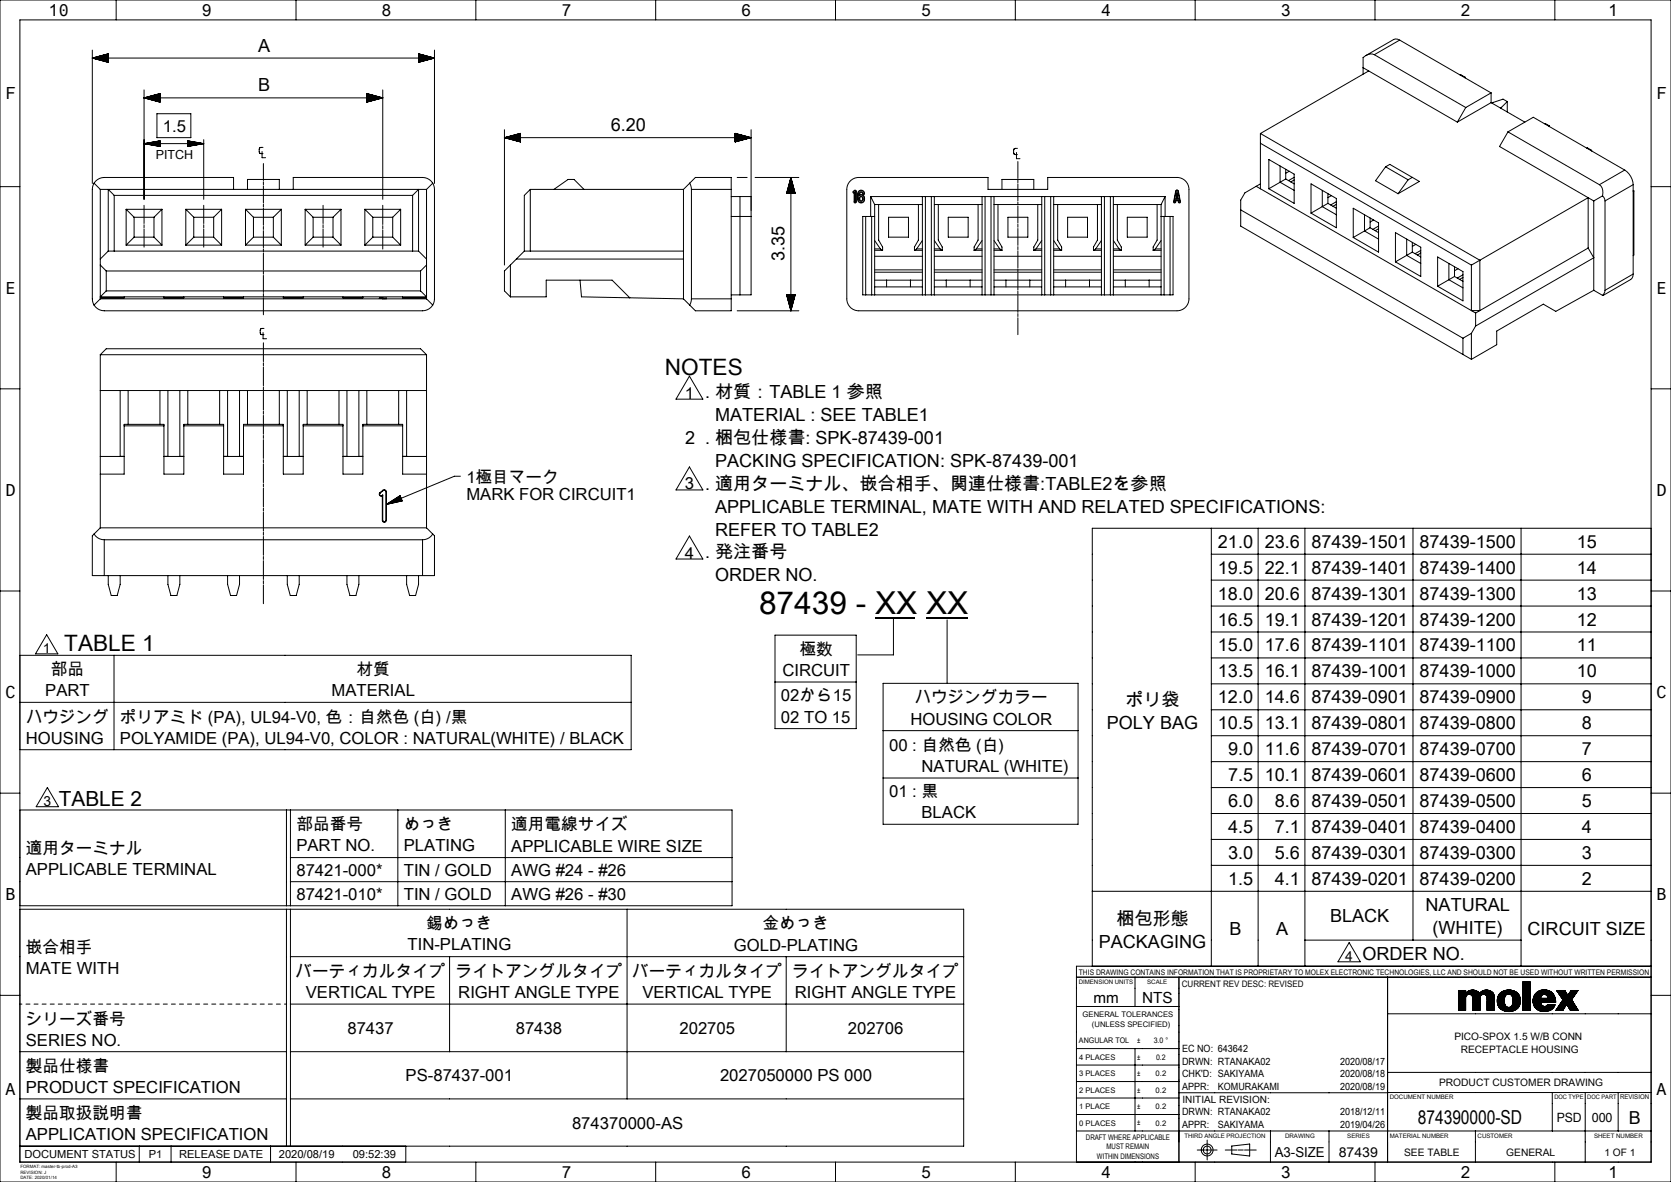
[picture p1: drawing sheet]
<svg xmlns="http://www.w3.org/2000/svg" width="420mm" height="297mm" viewBox="0 0 420 297" stroke-linecap="round" stroke-linejoin="round" font-family="sans-serif">
<defs><g id="words">
<text font-size="7.9" x="190.8" y="154.3">87439 - XX XX</text>
<g font-size="5.7">
<text x="167.1" y="94.2">NOTES</text>
<text x="16.2" y="163.6">TABLE 1</text>
</g>
<text font-size="5.2" x="14.8" y="202.5">TABLE 2</text>
<text font-size="4.8" x="356.4" y="282.4">874390000-SD</text>
<g font-size="4.5">
<text x="64.9" y="13">A</text>
<text x="64.9" y="23">B</text>
<text x="153.5" y="33">6.20</text>
<text x="197.2" y="65.6" transform="rotate(-90 197.2 65.6)">3.35</text>
<text x="179.8" y="105.7">MATERIAL : SEE TABLE1</text>
<text x="172.2" y="111.5">2 . 梱包仕様書: SPK-87439-001</text>
<text x="179.8" y="117.2">PACKING SPECIFICATION: SPK-87439-001</text>
<text x="179.8" y="128.8">APPLICABLE TERMINAL, MATE WITH AND RELATED SPECIFICATIONS:</text>
<text x="179.8" y="134.6">REFER TO TABLE2</text>
<text x="306.1" y="137.6">21.0</text>
<text x="317.9" y="137.6">23.6</text>
<text x="329.6" y="137.6">87439-1501</text>
<text x="356.8" y="137.6">87439-1500</text>
<text x="396.3" y="137.6">15</text>
<text x="179.8" y="146.1">ORDER NO.</text>
<text x="306.1" y="144.1">19.5</text>
<text x="317.9" y="144.1">22.1</text>
<text x="329.6" y="144.1">87439-1401</text>
<text x="356.8" y="144.1">87439-1400</text>
<text x="396.3" y="144.1">14</text>
<text x="306.1" y="150.7">18.0</text>
<text x="317.9" y="150.7">20.6</text>
<text x="329.6" y="150.7">87439-1301</text>
<text x="356.8" y="150.7">87439-1300</text>
<text x="396.3" y="150.7">13</text>
<text x="306.1" y="157.2">16.5</text>
<text x="317.9" y="157.2">19.1</text>
<text x="329.6" y="157.2">87439-1201</text>
<text x="356.8" y="157.2">87439-1200</text>
<text x="396.3" y="157.2">12</text>
<text x="306.1" y="163.7">15.0</text>
<text x="317.9" y="163.7">17.6</text>
<text x="329.6" y="163.7">87439-1101</text>
<text x="356.8" y="163.7">87439-1100</text>
<text x="396.3" y="163.7">11</text>
<text x="306.1" y="170.2">13.5</text>
<text x="317.9" y="170.2">16.1</text>
<text x="329.6" y="170.2">87439-1001</text>
<text x="356.8" y="170.2">87439-1000</text>
<text x="396.3" y="170.2">10</text>
<text x="282.9" y="177.4">ポリ袋</text>
<text x="306.1" y="176.7">12.0</text>
<text x="317.9" y="176.7">14.6</text>
<text x="329.6" y="176.7">87439-0901</text>
<text x="356.8" y="176.7">87439-0900</text>
<text x="397.6" y="176.7">9</text>
<text x="278.2" y="183.2">POLY BAG</text>
<text x="306.1" y="183.2">10.5</text>
<text x="317.9" y="183.2">13.1</text>
<text x="329.6" y="183.2">87439-0801</text>
<text x="356.8" y="183.2">87439-0800</text>
<text x="397.6" y="183.2">8</text>
<text x="308.7" y="189.8">9.0</text>
<text x="317.9" y="189.8">11.6</text>
<text x="329.6" y="189.8">87439-0701</text>
<text x="356.8" y="189.8">87439-0700</text>
<text x="397.6" y="189.7">7</text>
<text x="308.7" y="196.3">7.5</text>
<text x="317.9" y="196.3">10.1</text>
<text x="329.6" y="196.3">87439-0601</text>
<text x="356.8" y="196.3">87439-0600</text>
<text x="397.6" y="196.3">6</text>
<text x="308.7" y="202.8">6.0</text>
<text x="320.4" y="202.8">8.6</text>
<text x="329.6" y="202.8">87439-0501</text>
<text x="356.8" y="202.8">87439-0500</text>
<text x="397.6" y="202.8">5</text>
<text x="308.7" y="209.3">4.5</text>
<text x="320.4" y="209.3">7.1</text>
<text x="329.6" y="209.3">87439-0401</text>
<text x="356.8" y="209.3">87439-0400</text>
<text x="397.6" y="209.3">4</text>
<text x="308.7" y="215.8">3.0</text>
<text x="320.4" y="215.8">5.6</text>
<text x="329.6" y="215.8">87439-0301</text>
<text x="356.8" y="215.8">87439-0300</text>
<text x="397.6" y="215.8">3</text>
<text x="308.7" y="222.3">1.5</text>
<text x="320.4" y="222.3">4.1</text>
<text x="329.6" y="222.3">87439-0201</text>
<text x="356.8" y="222.3">87439-0200</text>
<text x="397.6" y="222.3">2</text>
<text x="280.6" y="232.4">梱包形態</text>
<text x="334.3" y="231.7">BLACK</text>
<text x="358.3" y="228.8">NATURAL</text>
<text x="276.2" y="238.2">PACKAGING</text>
<text x="309" y="235">B</text>
<text x="320.8" y="235">A</text>
<text x="360.1" y="234.6">(WHITE)</text>
<text x="384" y="235">CIRCUIT SIZE</text>
<text x="342.5" y="241.2">ORDER NO.</text>
<text x="409.4" y="282.3">B</text>
</g>
<g font-size="4.2">
<text x="12.2" y="4">10</text>
<text x="50.7" y="4">9</text>
<text x="95.9" y="4">8</text>
<text x="141.1" y="4">7</text>
<text x="186.3" y="4">6</text>
<text x="231.5" y="4">5</text>
<text x="276.7" y="4">4</text>
<text x="321.9" y="4">3</text>
<text x="367.1" y="4">2</text>
<text x="404.3" y="4">1</text>
<text x="1.4" y="25">F</text>
<text x="416.4" y="25">F</text>
<text x="40.9" y="33.1">1.5</text>
<text x="1.4" y="73.8">E</text>
<text x="416.4" y="73.8">E</text>
<text x="172.1" y="100.2">1 . 材質：TABLE 1 参照</text>
<text x="1.4" y="124.6">D</text>
<text x="117.2" y="121.4">1極目マーク</text>
<text x="117.2" y="125.6">MARK FOR CIRCUIT1</text>
<text x="172.1" y="123">3 . 適用ターミナル、嵌合相手、関連仕様書:TABLE2を参照</text>
<text x="416.4" y="124.6">D</text>
<text x="172.1" y="140.3">4 . 発注番号</text>
<text x="201" y="164.5">極数</text>
<text x="12.8" y="169.6">部品</text>
<text x="89.6" y="169.7">材質</text>
<text x="196.7" y="169.9">CIRCUIT</text>
<text x="1.4" y="175.4">C</text>
<text x="11.4" y="175">PART</text>
<text x="83.3" y="175">MATERIAL</text>
<text x="196.3" y="176.3">02から15</text>
<text x="229.9" y="176.8">ハウジングカラー</text>
<text x="416.4" y="175.4">C</text>
<text x="6.5" y="181.5">ハウジング</text>
<text x="30.2" y="181.6">ポリアミド (PA), UL94-V0, 色：自然色 (白) /黒</text>
<text x="196.3" y="181.6">02 TO 15</text>
<text x="228.8" y="182.1">HOUSING COLOR</text>
<text x="6.5" y="186.9">HOUSING</text>
<text x="30.2" y="186.9">POLYAMIDE (PA), UL94-V0, COLOR : NATURAL(WHITE) / BLACK</text>
<text x="223.5" y="188.7">00 : 自然色 (白)</text>
<text x="231.6" y="194">NATURAL (WHITE)</text>
<text x="223.5" y="200.3">01 : 黒</text>
<text x="74.5" y="208.6">部品番号</text>
<text x="101.5" y="208.5">めっき</text>
<text x="128.5" y="208.7">適用電線サイズ</text>
<text x="231.6" y="205.6">BLACK</text>
<text x="6.5" y="214.7">適用ターミナル</text>
<text x="74.5" y="213.9">PART NO.</text>
<text x="101.5" y="213.9">PLATING</text>
<text x="128.5" y="214">APPLICABLE WIRE SIZE</text>
<text x="6.5" y="220">APPLICABLE TERMINAL</text>
<text x="74.5" y="220">87421-000*</text>
<text x="101.5" y="220">TIN / GOLD</text>
<text x="128.5" y="220">AWG #24 - #26</text>
<text x="1.4" y="226.2">B</text>
<text x="74.5" y="226.1">87421-010*</text>
<text x="101.5" y="226.1">TIN / GOLD</text>
<text x="128.5" y="226.1">AWG #26 - #30</text>
<text x="416.4" y="226.2">B</text>
<text x="107.1" y="233.5">錫めっき</text>
<text x="191.7" y="233.6">金めっき</text>
<text x="6.5" y="239.5">嵌合相手</text>
<text x="102.4" y="238.8">TIN-PLATING</text>
<text x="184.5" y="238.9">GOLD-PLATING</text>
<text x="6.5" y="244.8">MATE WITH</text>
<text x="74.3" y="245.5">バーティカルタイプ</text>
<text x="114.5" y="245.5">ライトアングルタイプ</text>
<text x="158.9" y="245.5">バーティカルタイプ</text>
<text x="199.1" y="245.5">ライトアングルタイプ</text>
<text x="76.9" y="250.8">VERTICAL TYPE</text>
<text x="115.2" y="250.8">RIGHT ANGLE TYPE</text>
<text x="161.5" y="250.8">VERTICAL TYPE</text>
<text x="199.8" y="250.8">RIGHT ANGLE TYPE</text>
<text x="6.5" y="257.4">シリーズ番号</text>
<text x="6.5" y="262.8">SERIES NO.</text>
<text x="87.3" y="259.8">87437</text>
<text x="129.6" y="259.8">87438</text>
<text x="170.8" y="259.8">202705</text>
<text x="213.1" y="259.8">202706</text>
<text x="6.5" y="269.3">製品仕様書</text>
<text x="1.4" y="275.1">A</text>
<text x="6.5" y="274.6">PRODUCT SPECIFICATION</text>
<text x="101.9" y="271.7">PS-87437-001</text>
<text x="181" y="271.7">2027050000 PS 000</text>
<text x="416.4" y="275.1">A</text>
<text x="6.5" y="281.2">製品取扱説明書</text>
<text x="6.5" y="286.5">APPLICATION SPECIFICATION</text>
<text x="143.8" y="283.6">874370000-AS</text>
<text x="50.7" y="296">9</text>
<text x="95.9" y="296">8</text>
<text x="141.1" y="296">7</text>
<text x="186.3" y="296">6</text>
<text x="231.5" y="296">5</text>
<text x="276.7" y="296">4</text>
<text x="321.9" y="296">3</text>
<text x="367.1" y="296">2</text>
<text x="404.3" y="296">1</text>
</g>
<g font-size="3.9">
<text x="274.9" y="252">mm</text>
<text x="287.1" y="252">NTS</text>
</g>
<g font-size="3.5">
<text x="10.8" y="164.2">1</text>
<text x="10.9" y="202.6">3</text>
<text x="338.1" y="241.6">4</text>
<text x="320.4" y="290.6">A3-SIZE</text>
</g>
<text font-size="3.4" x="336.5" y="290.6">87439</text>
<g font-size="3.2">
<text x="391.3" y="281.9">PSD</text>
<text x="400.1" y="281.9">000</text>
</g>
<text font-size="3.1" x="39.1" y="40">PITCH</text>
<g font-size="2.8">
<text x="6.1" y="291">DOCUMENT STATUS</text>
<text x="37.4" y="291">P1</text>
<text x="45" y="291">RELEASE DATE</text>
<text x="70.1" y="291">2020/08/19</text>
<text x="88.7" y="291">09:52:39</text>
</g>
<g font-size="2.6">
<text x="365.6" y="261.4">PICO-SPOX 1.5 W/B CONN</text>
<text x="367.2" y="264.7">RECEPTACLE HOUSING</text>
<text x="361.7" y="272.9">PRODUCT CUSTOMER DRAWING</text>
<text x="352.9" y="290.4">SEE TABLE</text>
<text x="378.6" y="290.4">GENERAL</text>
<text x="403.3" y="290.4">1 OF 1</text>
</g>
<g font-size="2.5">
<text x="297.1" y="264.3">EC NO: 643642</text>
<text x="297.1" y="267.5">DRWN: RTANAKA02</text>
<text x="336.8" y="267.5">2020/08/17</text>
<text x="297.1" y="270.7">CHK'D: SAKIYAMA</text>
<text x="297.1" y="273.9">APPR:</text>
<text x="306.1" y="273.9">KOMURAKAMI</text>
<text x="336.8" y="270.7">2020/08/18</text>
<text x="336.8" y="273.9">2020/08/19</text>
<text x="297.1" y="280.3">DRWN: RTANAKA02</text>
<text x="297.2" y="277.1">INITIAL REVISION:</text>
<text x="336.8" y="280.3">2018/12/11</text>
<text x="297.1" y="283.5">APPR:</text>
<text x="306.1" y="283.5">SAKIYAMA</text>
<text x="336.8" y="283.5">2019/04/26</text>
</g>
<text font-size="2.2" x="297" y="248">CURRENT REV DESC: REVISED</text>
<g font-size="1.9">
<text x="271.2" y="244.9">THIS DRAWING CONTAINS INFORMATION THAT IS PROPRIETARY TO MOLEX ELECTRONIC TECHNOLOGIES, LLC AND SHOULD NOT BE USED WITHOUT WRITTEN PERMISSION</text>
<text x="272.1" y="255.6">GENERAL TOLERANCES</text>
<text x="271.2" y="262.1">ANGULAR TOL</text>
<text x="274.5" y="258">(UNLESS SPECIFIED)</text>
<text x="285.8" y="262.1">±</text>
<text x="290" y="262.1">3.0 °</text>
<text x="271.2" y="266.3">4 PLACES</text>
<text x="285.8" y="266.2">±</text>
<text x="290.6" y="266.2">0.2</text>
<text x="271.2" y="270.4">3 PLACES</text>
<text x="271.2" y="274.5">2 PLACES</text>
<text x="285.8" y="270.4">±</text>
<text x="285.8" y="274.5">±</text>
<text x="290.5" y="270.4">0.2</text>
<text x="290.5" y="274.5">0.2</text>
<text x="271.2" y="278.7">1 PLACE</text>
<text x="285.8" y="278.7">±</text>
<text x="290.5" y="278.7">0.2</text>
<text x="271.3" y="282.8">0 PLACES</text>
<text x="273" y="286.3">DRAFT WHERE APPLICABLE</text>
<text x="285.8" y="282.8">±</text>
<text x="290.5" y="282.8">0.2</text>
<text x="275.7" y="291.2">WITHIN DIMENSIONS</text>
<text x="278.1" y="288.8">MUST REMAIN</text>
</g>
<text font-size="1.7" x="407.2" y="276.2">REVISION</text>
<g font-size="1.5">
<text x="271.1" y="247.2">DIMENSION UNITS</text>
<text x="288.3" y="247.2">SCALE</text>
<text x="349.3" y="276.2">DOCUMENT NUMBER</text>
<text x="390.7" y="276.2">DOC TYPE</text>
<text x="399" y="276.2">DOC PART</text>
<text x="297.7" y="285.9">THIRD ANGLE PROJECTION</text>
<text x="323" y="285.9">DRAWING</text>
<text x="338.6" y="285.9">SERIES</text>
<text x="349.3" y="285.8">MATERIAL NUMBER</text>
<text x="371.4" y="285.9">CUSTOMER</text>
<text x="400.7" y="285.9">SHEET NUMBER</text>
</g>
<g font-size="1.1">
<text x="5.1" y="293.5">FORMAT: master-tb-prod-A3</text>
<text x="5.1" y="294.9">REVISION: J</text>
<text x="5.1" y="296.3">DATE: 2020/01/14</text>
</g>
</g></defs>
<path d="M219.9 155.3h10.1M232.8 155.3h10.3" fill="none" stroke="#000" stroke-width=".4"/>
<g fill="none" stroke="#000" stroke-width=".25">
<path d="M0 0h420v297h-420zM5 5h410v287h-410zM23.2 12.6v33.5M23.2 14.6h86M23.2 14.6l4 1.1M23.4 14.5h3.8M23.4 14.6h3.8M23.6 14.7h3.6M23.8 14.4h3.4M23.8 14.7h3.4M24 14.4h3.2M24.2 14.3h3"/>
<path d="M24.2 14.8h3M24.3 14.3h2.9M24.3 14.9h2.9M24.5 14.9h2.7M24.7 14.2h2.5M24.7 15h2.5M24.9 14.1h2.3M25.1 14.1h2.1M25.1 15.1h2.1M25.3 14h1.9M25.3 15.2h1.9M25.5 15.2h1.7"/>
<path d="M25.7 13.9h1.5M25.7 15.3h1.5M25.9 13.9h1.3M25.9 15.3h1.3M26 13.8h1.2M26.2 13.8h1M26.2 15.4h1M26.4 13.7h.8M26.4 15.5h.8M26.6 15.5h.6M26.8 13.6h.4M26.8 15.6h.4"/>
<path d="M27 13.6h.2M27.2 13.5h.1M27.2 15.7h.1M27.2 13.5v2.2M27.2 13.5l-4 1.1M29.2 0v5M74.4 0v5M105.2 13.5v2.2M105.2 13.5l4 1.1M105.2 13.5h.1M105.2 13.6h.2M105.2 13.6h.4"/>
<path d="M105.2 13.7h.8M105.2 13.8h1M105.2 13.8h1.2M105.2 13.9h1.4M105.2 13.9h1.5M105.2 14h1.9M105.2 14.1h2.1M105.2 14.1h2.3M105.2 14.2h2.5M105.2 14.2l2.9 .1M105.2 14.3h3.1M105.2 14.4h3.2"/>
<path d="M105.2 14.4h3.4M105.2 14.5h3.8M105.2 15.7h.1M105.2 15.5h.6M105.2 15.5h.8M105.2 15.4h1M105.2 15.3h1.5M105.2 15.2h1.7M105.2 15.2h1.9M105.2 15.1h2.1M105.2 14.9h2.7M105.2 14.9h2.9"/>
<path d="M105.2 14.8h3.1M105.2 14.7h3.6M105.2 14.6h3.8M105.6 15.6h-.4M106.6 15.3l-1.4 .1M107.7 15h-2.5M108.6 14.7l-3.4 .1M109.2 12.6v33.5M109.2 14.6l-4 1.1M119.6 0v5M164.8 0v5M210 0v5"/>
<path d="M255.2 0v5M300.4 0v5M342.6 17l23.7 13.7M344 17.8l-27.2 15.7M345.4 13.7a2.44 2.44 0 0 0-2.8 .8v4.1M345.4 13.7l23 13.3M345.6 0v5M351.8 10.1l-.6-.3-.9 .1-7 4.1M351.8 10.1l23 13.2M351.8 10.1l-6.4 3.6M367 18.8h.2l1 .6M368.2 19.4l-.1 .1"/>
<path d="M368.2 19.4v.2M390.8 0v5M36.2 22.6v27.5M36.2 24.6h60M36.2 24.6l4 1.1M36.2 36.1h15M36.3 36.1h3.9M36.4 24.6h3.8M36.6 24.5h3.6M36.6 24.7h3.6M36.6 36h3.6M36.6 36.2h3.6"/>
<path d="M36.8 24.4h3.4M36.8 24.7h3.4M36.9 36h3.3M37 24.4h3.2M37 24.8h3.2M37.2 24.3h3M37.2 36.3h3M37.3 24.9h2.9M37.5 35.9h2.7M37.5 36.3h2.7M37.5 24.2h2.7M37.5 24.9h2.7"/>
<path d="M37.7 24.2h2.5M37.7 25h2.5M37.8 35.8h2.4M37.8 36.4h2.4M37.9 24.1h2.3M37.9 25h2.3M38.1 35.8h2.1M38.1 36.4h2.1M38.1 24.1h2.1M38.3 24h1.9M38.3 25.2h1.9M38.4 35.7h1.8"/>
<path d="M38.5 25.2h1.7M38.7 35.7h1.5M38.7 36.5h1.5M38.7 23.9h1.5M38.7 25.3h1.5M38.9 23.9h1.3M38.9 25.3h1.3M38.9 36.6h1.3M39 23.8h1.2M39.2 35.6h1M39.2 36.6h1M39.2 23.8h1"/>
<path d="M39.2 25.4h1M39.4 25.5h.8M39.4 28.6h8.6v6h-8.6zM39.5 35.5h.7M39.5 36.7h.7M39.6 23.7h.6M39.6 25.5h.6M39.8 35.5h.4M39.8 23.6h.4M39.8 25.6h.4M40 23.6h.2M40 25.6h.2"/>
<path d="M40.1 35.4h.1M40.1 36.8h.1M40.2 23.5h.1M40.2 23.5v2.2M40.2 35.4v1.4l-4-.7M40.2 23.5l-4 1.1M40.2 35.4l-4 .7M47.2 35.4v1.4l4-.7M47.2 35.6l1.6 .1M47.2 35.6h1M47.2 35.5h.7M47.2 35.5h.4"/>
<path d="M47.2 35.4h.1M47.2 35.4l4 .7M47.2 35.7h1.8M47.2 35.8h2.1M47.2 35.8h2.4M47.2 35.9h2.7M47.2 35.9l3.3 .1M47.2 36h3.6M47.2 36.8h.1M47.2 36.6h1M47.2 36.6h1.3M47.2 36.5h1.6"/>
<path d="M47.2 36.4h2.4M47.2 36.3h2.7M47.2 36.3h3M47.2 36.1h3.9M47.9 36.7h-.7M49.3 36.4l-2.1 .1M50.8 36.2h-3.6M51.2 35.1v15M65.9 38.1v1.5h.9M66.1 37l-.7 .1-.3 .4 .1 .9 .9 .2M92.2 23.5v2.2M92.2 23.5l4 1.1"/>
<path d="M92.2 23.5h.1M92.2 23.6h.2M92.2 23.6h.4M92.2 23.7h.6M92.2 23.7l1 .1M92.2 23.8h1.2M92.2 23.9h1.4M92.2 23.9h1.5M92.2 24h1.9M92.2 24.1h2.1M92.2 24.1h2.3M92.2 24.2h2.5"/>
<path d="M92.2 24.2h2.7M92.2 24.3h3.1M92.2 24.4h3.2M92.2 24.4h3.4M92.2 24.5h3.6M92.2 25.6h.4M92.2 25.5h.6M92.2 25.5h.8M92.2 25.4h1M92.2 25.3h1.5M92.2 25.2h1.7M92.2 25.2h1.9"/>
<path d="M92.2 25h2.5M92.2 24.9h2.7M92.2 24.9h2.9M92.2 24.7h3.4M92.2 24.7h3.6M92.2 24.6h3.8M92.4 25.6l-.2 .1M93.6 25.3l-1.4 .1M94.5 25l-2.3 .1M95.4 24.8h-3.2M96.2 22.6v27.5M96.2 24.6l-4 1.1"/>
<path d="M126.8 32.6v34M126.8 34.6h62M126.8 34.6l4-1.1v2.2zM127 34.6h3.8M127.2 34.7h3.6M127.2 34.5h3.6M127.4 34.7h3.4M127.4 34.4h3.4M127.5 34.8h3.3M127.5 34.4h3.3M127.7 34.8h3.1M127.7 34.3h3.1"/>
<path d="M128.1 34.9h2.7M128.1 34.2h2.7M128.3 35h2.5M128.3 34.2h2.5M128.5 35h2.3M128.5 34.1h2.3M128.7 35.1h2.1M128.7 34.1h2.1M129.1 35.2h1.7M129.1 34h1.7M129.3 35.3h1.5M129.3 33.9h1.5"/>
<path d="M129.4 35.3h1.4M129.4 33.9h1.4M129.6 35.4h1.2M129.6 33.8h1.2M130 35.5h.8M130 33.7h.8M130.2 35.5h.6M130.2 33.7h.6M130.4 35.6h.4M130.4 33.6h.4M130.6 35.6h.2M130.6 33.6h.2"/>
<path d="M184.8 35.6h.4M184.8 35.5h.6M184.8 35.5h.8M184.8 35.3h1.3M184.8 35.3h1.5M184.8 35.2h1.7M184.8 35h2.3M184.8 35h2.5M184.8 34.9h2.7M184.8 34.8h3.2M184.8 34.7h3.4M184.8 34.7h3.6"/>
<path d="M184.8 34.6h3.8M184.8 33.5l.2 .1M184.8 33.6h.4M184.8 33.7h.6M184.8 33.7h.8M184.8 33.8h1.1M184.8 33.9h1.3M184.8 33.9h1.5M184.8 34h1.7M184.8 34l2.1 .1M184.8 34.1h2.3M184.8 34.2h2.5"/>
<path d="M184.8 34.2h2.7M184.8 34.3h3M184.8 34.4h3.2M184.8 34.4h3.4M184.8 34.5h3.6M184.8 33.5l4 1.1-4 1.1zM185 35.6l-.2 .1M185.9 35.4h-1.1M186.9 35.1l-2.1 .1M187.8 34.8l-3 .1M188.8 32.6v41.5h-5M255.5 38.3v1.6h.9"/>
<path d="M255.7 37.3h-.7l-.2 .5v.8l.9 .2M316.8 33.5l55.2 31.9M316.8 36l53 30.6M316.8 33.5v13.9M368.4 27l-2.1 3.7M374.8 25.8l-8.5 4.9M374.8 25.8l8.5 4.9M374.8 23.3l-6.4 3.7M374.8 23.3v2.5M377.4 27l-.3 .1M377.4 27v.3M378.8 25.5l-1-.6-2.8 1"/>
<path d="M378.8 25.5l-1.4 1.5M378.8 25.5v2.6M379 33.1l-2.1 3.7 23.7 13.7M379 33.1l23 13.3M379 33.1l6.4-3.6 23 13.2M388.2 31.1l.2-.1 1.1 .6M389.5 31.6l-.2 .2M389.5 31.6v.2M398.8 37.2h.2l1.1 .6M400.1 37.8l-.1 .1M400.1 37.8v.1M0 46.9h5"/>
<path d="M23.6 46l-.4 1.6v27.5l.4 1.6M23.6 46a3 3 0 0 1 2.6-1.4h32.5v3M23.6 46l1.6 1.6M25.2 47.6v27.5M25.2 47.6h82M28.7 49.1h75M28.7 49.1l-1.5-1.5v15.5M28.7 49.1v14M31.7 52.6h9M31.7 52.6v9M31.7 52.6l2 2M33.7 59.6h5"/>
<path d="M33.7 54.6h5M33.7 59.6l-2 2M33.7 54.6v5M36.2 51.6v4.6M36.2 57.5v4.6M36.2 56.5v.7M38.7 59.6l2 2M38.7 54.6v5M40.7 52.6v9M40.7 52.6l-2 2M46.7 52.6l2 2M46.7 52.6h9"/>
<path d="M46.7 52.6v9M48.7 59.6h5M48.7 54.6h5M48.7 59.6l-2 2M48.7 54.6v5M51.2 51.6v4.6M51.2 57.5v4.6M51.2 56.5v.7M53.7 59.6l2 2M53.7 54.6v5M55.7 52.6v9M55.7 52.6l-2 2"/>
<path d="M61.7 52.6h9M61.7 52.6v9M61.7 52.6l2 2M62.2 47.6v-2.5h8v2.5M63.7 59.6h5M63.7 54.6h5M63.7 54.6v5M63.7 59.6l-2 2M66.2 52.3v4.3M66.2 58v4.2M66.2 41.1v4.3M66.2 45.7v.7"/>
<path d="M66.2 46.7v4.3M66.2 51.3v.7M66.2 56.9v.8M68.7 59.6l2 2M68.7 54.6v5M70.7 52.6v9M70.7 52.6l-2 2M76.7 52.6l2 2M76.7 52.6h9M76.7 52.6v9M78.7 59.6h5M78.7 54.6h5"/>
<path d="M78.7 59.6l-2 2M78.7 54.6v5M81.2 51.6v4.6M81.2 57.5v4.6M81.2 56.5v.7M83.7 59.6l2 2M83.7 54.6v5M85.7 52.6l-2 2M85.7 52.6v9M91.7 52.6h9M91.7 52.6v9M91.7 52.6l2 2"/>
<path d="M93.7 59.6h5M93.7 54.6h5M93.7 59.6l-2 2M93.7 54.6v5M96.2 51.6v4.8M96.2 57.8v4.8M96.2 56.7v.8M98.7 59.6l2 2M98.7 54.6v5M100.7 52.6v9M100.7 52.6l-2 2M103.7 49.1l1.5-1.5v15.5"/>
<path d="M103.7 49.1v14M107.2 47.6v27.5M108.8 46l.4 1.6v27.5l-.4 1.6M108.8 46a3 3 0 0 0-2.6-1.4h-32.5v3M108.8 46l-1.6 1.6M133.3 47.6h38.5M133.3 47.6v15.5M133.3 47.6l-1.5 1.5v14M139.2 47.6l3.6-2.5h1.5l2.5 2.5M171.8 47.6v27.5M173.3 46l1.5-1.4h9v3M173.3 46l.5 1.6"/>
<path d="M173.3 46l-1.5 1.6M173.8 47.6h10M173.8 47.6v27.5M183.8 47.6v27.5M183.8 54.4h5M183.8 49.4h5M185.3 44.6h2.5M186 49.4v24.7M189.8 44.6h11M197.7 48.6h2.2M197.8 48.4v.2M197.8 48.2v.4"/>
<path d="M197.9 48v.6M197.9 47.8v.8M198 47.4v1.2M198.1 47.2v1.4M198.1 47.1v1.5M198.2 46.9v1.7M198.3 46.5v2.1M198.3 46.3v2.3M198.4 46.1v2.5M198.4 45.9v2.7M198.5 45.7v2.9M198.6 45.4v3.2"/>
<path d="M198.6 45.2v3.4M198.7 45v3.6M198.7 44.8v3.8M198.8 44.6v33.5M198.8 44.6l-1.1 4M198.8 44.6l1.1 4M198.9 45v3.6M198.9 45.2v3.4M199 45.4v3.2M199 45.5v3.1M199.1 45.9v2.7M199.2 46.1v2.5"/>
<path d="M199.2 46.3v2.3M199.3 46.5v2.1M199.4 46.9v1.7M199.4 47.1v1.5M199.5 47.2v1.4M199.5 47.4v1.2M199.6 47.6v1M199.7 48v.6M199.8 48.2v.4M199.8 48.4v.2M199.9 48.6h.1M213.5 45.7a2.99 2.99 0 0 1 2.3-1.1h32.5v3h15v-3h32.5a3 3 0 0 1 3 3v27.5a3 3 0 0 1-3 3h-80a3 3 0 0 1-3-3v-27.5l.1-.7z"/>
<path d="M214.5 48.1v.1M214.5 48.1l-.1 .3 .3 .1M214.5 48.2v.2h.2M214.7 50.7l.2 .3 .3-.3M214.7 48.5v2.2M214.7 50.7h.1M214.7 48.4h.1M214.8 48.4l-.1 .1M214.8 47.8h.3l.1 .2M214.8 47.8v.1M214.8 47.8l-.3 .3M214.8 50.7l.1 .2 .2-.2"/>
<path d="M214.8 48.4h-.1M214.8 48.4h.1M214.8 48.4v2.3M214.8 47.9l.3 .1M214.8 47.9l-.3 .3M215.1 48v2.7M215.1 48h.1M215.1 50.7h.1M215.2 48v2.7M215.6 48.6a.86 .86 0 0 1 .8-.8 .86 .86 0 0 1 .9 .8M215.6 50.1a.86 .86 0 0 0 .8 .9 .86 .86 0 0 0 .9-.9M215.6 48.6v1.5"/>
<path d="M215.6 50.1h.1M215.6 48.6h.1M215.7 48.6a.75 .75 0 0 1 .7-.7 .75 .75 0 0 1 .8 .7M215.7 50.1a.75 .75 0 0 0 .7 .8 .75 .75 0 0 0 .8-.8M215.7 48.6v1.5M216 49.8a.45 .45 0 0 1 .4-.5 .45 .45 0 0 1 .5 .5M216 49.2l.4-.2a.75 .75 0 0 1 .8 .8M216 50.1a.45 .45 0 0 0 .4 .5 .45 .45 0 0 0 .5-.5M216 48.6a.45 .45 0 0 1 .4-.4 .45 .45 0 0 1 .5 .4M216 48.6v.6M216 49.8v.3M216 49.8h.1"/>
<path d="M216 50.1h.1M216 48.6h.1M216.1 49l.2-.1a.86 .86 0 0 1 1 .9M216.1 48.6l.3-.3 .4 .3M216.1 49.8l.3-.4 .4 .4M216.1 50.1l.3 .4 .4-.4M216.1 49l-.1 .2M216.1 48.6v.4M216.1 49.8v.3M216.8 48.6l.2 .3 .3-.3M216.8 49.8v.3M216.8 49.8h.1"/>
<path d="M216.8 50.1h.1M216.8 48.6h.1M216.9 48.6l.1 .2 .2-.2M216.9 49.8v.3M217.2 49.8v.3M217.2 49.8h.1M217.2 50.1h.1M217.2 48.6h.1M217.3 49.8v.3M217.6 54.4v19.7M218.8 49.4h74M218.8 49.4v5"/>
<path d="M218.8 49.4l1 2M219.1 54.4v19.7M219.8 54.4h-3v19.7h78v-19.7h-3M219.8 51.4v22.7M219.8 51.4h12M220.8 51.4v8.9l1 1.8v.8M223.3 54.6h5v5h-5zM230.8 51.4v8.9l-1 1.8v.8M231.8 49.4v24.7M232.6 49.4v24.7M234.1 49.4v24.7M234.8 49.4v24.7"/>
<path d="M234.8 51.4h12M235.8 51.4v8.9l1 1.8v.8M238.3 54.6h5v5h-5zM245.8 51.4v8.9l-1 1.8v.8M246.8 49.4v24.7M247.6 49.4v24.7M249.1 49.4v24.7M249.8 49.4v24.7M249.8 51.4h12M250.8 51.4v8.9l1 1.8v.8M251.8 47.6v-2.5h8v2.5M253.3 54.6h5v5h-5z"/>
<path d="M255.8 46.2v4.3M255.8 40.6v4.2M255.8 45.1v.8M255.8 50.8v.7M255.8 51.8v4.3M255.8 56.4v.7M255.8 57.4v4.3M260.8 51.4v8.9l-1 1.8v.8M261.8 49.4v24.7M262.6 49.4v24.7M264.1 49.4v24.7M264.8 49.4v24.7"/>
<path d="M264.8 51.4h12M265.8 51.4v8.9l1 1.8v.8M268.3 54.6h5v5h-5zM275.8 51.4v8.9l-1 1.8v.8M276.8 49.4v24.7M277.6 49.4v24.7M279.1 49.4v24.7M279.8 49.4v24.7M279.8 51.4h12M280.8 51.4v8.9l1 1.8v.8M283.3 54.6h5v5h-5zM290.8 51.4v8.9l-1 1.8v.8"/>
<path d="M291.8 51.4v22.7M292.6 54.4v19.7M292.8 49.4v5M292.8 49.4l-1 2M294.1 54.4v19.7M295 50.7a.26 .26 0 0 0 .2 .3 .26 .26 0 0 0 .3-.2M295 50.7h.1M295.1 50.7l.1 .2 .2-.1M295.4 50.8h.1M295.5 50.3l-.1 .5M295.5 50.3h.7M295.5 50.3l.1 .1"/>
<path d="M295.5 48h.1M295.5 48l-.5 2.7M295.5 50h.6M295.6 50.4l-.1 .4M295.6 50.4h.5M295.6 48l-.5 2.7M295.7 49.9l-.2 .1M295.7 49.9h.3M295.8 47.8l-.3 .2M295.8 47.9l-.2 .1M295.8 47.9h.1M295.8 47.8h.1"/>
<path d="M295.8 47.8v.1M295.8 49l.2 .9M295.8 48.4v.6M295.8 48.4l.3 1.6M295.8 49l-.1 .9M295.8 48.4l-.3 1.6M295.9 47.8l.3 .2M295.9 47.9l.2 .1M295.9 47.8v.1M296 49.9l.1 .1M296.1 48l.5 2.7M296.1 50.4l.1 .4"/>
<path d="M296.2 48l.5 2.7M296.2 48h-.1M296.2 50.3l.1 .5M296.2 50.3l-.1 .1M296.3 50.8h-.1M296.6 50.7l-.1 .2-.2-.1M296.6 50.7h.1M296.7 50.7l-.2 .3-.3-.2M311.8 52.7l55.9 32.3M315.7 46.8l55.2 31.9M315.7 46.8l-2.8 1.6-1.1 1.9v6.5l55.9 32.3M316.8 46.2l-1.1 .6"/>
<path d="M318.9 40.1l6.4 3.7v7.3l-6.4-3.7zM321.7 41.7v4.1l3.6 2M323.2 45l-4.3 2.4M323.2 45l2.1 1.2M323.2 42.5v2.5M324 43l-.8 .5M325.3 44.6l-1.4 .8M325.3 45.2l-.9 .5M329.5 46.2l6.4 3.7v7.3l-6.4-3.6zM332.4 47.8v4.1l3.5 2.1M333.8 51.1l2.1 1.2M333.8 51.1l-4.3 2.5"/>
<path d="M333.8 48.7v2.4M334.6 49.2l-.8 .5M335.9 50.7l-1.4 .8M335.9 51.3l-.9 .5M340.1 52.3l6.4 3.7v7.3l-6.4-3.6zM343 58l3.5 2.1M343 58l-2.9 1.7M343 54v4M344.4 57.2l2.1 1.2M344.4 57.2l-1.4 .8M344.4 54.8v2.4M345.3 55.3l-.9 .5"/>
<path d="M346.5 56.8l-1.4 .8M346.5 57.5l-.9 .5M348.3 41.9l1-.6 7.4 4.3-5.3 3.1M348.3 41.9l-2.6 3.5 5.7 3.3M348.3 41.9l5.6 3.3M350.7 58.4l6.4 3.7v7.4l-6.4-3.7zM353.9 45.2l-2.5 3.5M355 44.6l-1.1 .6M400.6 50.5v22.4M402 46.4a2.44 2.44 0 0 1 .8 2.8M402.8 49.2l.3 .4 .3 .9M402.8 49.2l-2.2 1.3"/>
<path d="M403.4 50.5v22.4M408.4 42.7a4.7 4.7 0 0 1 2.1 3.7M408.4 42.7l-6.4 3.7M410.5 46.4v22.5M410.5 47.9l.2 .1M410.5 46.4l-7.1 4.1M410.7 48l-.2 .2M410.7 48v16.1l-.2 .1M415 46.9h5M23.6 76.7a3 3 0 0 0 2.6 1.4h80a3 3 0 0 0 2.6-1.4M25.2 66.6l1.5 1.5M25.2 75.1h82"/>
<path d="M25.2 75.1l-1.6 1.6M26.7 73.1l-1.5 1.5h82l-1.5-1.5M26.7 68.1v5M26.7 73.1h79M26.7 68.1h79M27.2 63.1h78M27.2 63.1l-2 2M31.2 74.6v.2h-6M31.7 61.6h9M41.2 74.6v.2h5v-.2M46.7 61.6h9M56.2 74.6v.2h5v-.2"/>
<path d="M61.7 61.6h9M66.2 62.5v.8M66.2 63.6v4.2M66.2 68.1v.8M66.2 69.2v4.3M66.2 73.8v.7M66.2 74.8v4.3M71.2 74.6v.2h5v-.2M76.7 61.6h9M86.2 74.6v.2h5v-.2M91.7 61.6h9M96.1 75.1l-.8-.2h1.8v.2"/>
<path d="M96.1 75.1h1M96.1 74.9v.2M97.1 74.9v.2M101.2 74.6v.2h6M105.2 63.1l2 2M105.7 68.1v5M107.2 66.6l-1.5 1.5M107.2 75.1l1.6 1.6M128.3 74.6h9v-4.2h16.6l4.4 4.4M128.3 66.6v8M129.8 65.1h42M131.8 63.1h40"/>
<path d="M131.8 63.1l-5 5v5l1.5 1.5M145.8 70.4l.4 4.2 25.6 .5M171.8 75.1l1.5 1.6M173.8 75.1l-.5 1.6M173.8 75.1h10M183.8 75.1v3h-9l-1.5-1.4M185.3 78.1h15.5M197.7 74.1h2.2M197.7 74.1l1.1 4M197.7 74.1l.1 .2M197.8 74.1v.4M197.9 74.1v.6"/>
<path d="M197.9 74.1v.8M198 74.1v1.1M198.1 74.1v1.3M198.1 74.1v1.5M198.2 74.1v1.7M198.2 74.1l.1 2.1M198.3 74.1v2.3M198.4 74.1v2.5M198.4 74.1v2.7M198.5 74.1v2.9M198.5 74.1l.1 3.2M198.6 74.1v3.4"/>
<path d="M198.7 74.1v3.6M198.7 74.1v3.8M198.9 74.1v3.6M198.9 74.1v3.4M199 74.1v3.2M199.1 74.1l-.1 3M199.1 74.1v2.7M199.2 74.1v2.5M199.2 74.1v2.3M199.3 74.1v2.1M199.4 74.1v1.7M199.4 74.1v1.5"/>
<path d="M199.5 74.1v1.3M199.5 74.1v1.1M199.7 74.1l-.1 1M199.7 74.1v.6M199.8 74.1v.4M199.8 74.1v.2M199.9 74.1h.1M199.9 74.1l-1.1 4M219.8 70.4h12M219.8 60.4l1.5 2.1M219.8 62.9h2M219.8 64.4h12"/>
<path d="M219.8 68.4h12M219.8 72.1h12M219.8 62.5h1.5M219.8 67.8h12M221.3 62.5l.5 .4M222.8 70.4v1.7M228.8 70.4v1.7M229.8 62.9h2M230.4 62.5l-.6 .4M230.4 62.5h1.4M231.8 60.4l-1.4 2.1M234.8 70.4h12"/>
<path d="M234.8 60.4l1.5 2.1M234.8 62.9h2M234.8 64.4h12M234.8 68.4h12M234.8 72.1h12M234.8 62.5h1.5M234.8 67.8h12M236.3 62.5l.5 .4M237.8 70.4v1.7M243.8 70.4v1.7M244.8 62.9h2M245.4 62.5l-.6 .4"/>
<path d="M245.4 62.5h1.4M246.8 60.4l-1.4 2.1M249.8 70.4h12M249.8 60.4l1.5 2.1M249.8 62.9h2M249.8 64.4h12M249.8 68.4h12M249.8 72.1h12M249.8 62.5h1.5M249.8 67.8h12M251.3 62.5l.5 .4M252.8 70.4v1.7"/>
<path d="M255.8 74.2v4.3M255.8 62v.7M255.8 63v4.3M255.8 67.6v.7M255.8 68.6v4.3M255.8 73.2v.7M255.8 78.8v.7M255.8 79.8v4.3M258.8 70.4v1.7M259.8 62.9h2M260.4 62.5l-.6 .4M260.4 62.5h1.4"/>
<path d="M261.8 60.4l-1.4 2.1M264.8 70.4h12M264.8 60.4l1.5 2.1M264.8 62.9h2M264.8 64.4h12M264.8 68.4h12M264.8 72.1h12M264.8 62.5h1.5M264.8 67.8h12M266.3 62.5l.5 .4M267.8 70.4v1.7M273.8 70.4v1.7"/>
<path d="M274.8 62.9h2M275.4 62.5l-.6 .4M275.4 62.5h1.4M276.8 60.4l-1.4 2.1M279.8 70.4h12M279.8 60.4l1.5 2.1M279.8 62.9h2M279.8 64.4h12M279.8 68.4h12M279.8 72.1h12M279.8 62.5h1.5M279.8 67.8h12"/>
<path d="M281.3 62.5l.5 .4M282.8 70.4v1.7M288.8 70.4v1.7M289.8 62.9h2M290.4 62.5l-.6 .4M290.4 62.5h1.4M291.8 60.4l-1.4 2.1M353.6 64.2l3.5 2M353.6 64.2l-2.9 1.6M353.6 60.1v4.1M355 63.3l2.1 1.3M355 63.3l-1.4 .9"/>
<path d="M355 60.9v2.4M355.9 61.4l-.9 .5M357.1 62.9l-1.4 .8M357.1 63.6l-.8 .5M361.3 64.6l6.4 3.6v7.4l-6.4-3.7zM364.2 66.2v4.1l3.5 2M365.6 69.5l-4.3 2.4M365.6 69.5l2.1 1.2M365.6 67v2.5M366.5 67.5l-.9 .5M367.7 69l-1.4 .9M367.7 69.7l-.8 .5"/>
<path d="M369.8 66.6v11.4h2.2M370.9 78.7v3.2M372 65.4l-2.2 1.2M372 65.4v12.6M372 78l-1.1 .7M399.2 62.3v-12.6l-27.2 15.7M399.2 62.3l-27.2 15.7M399.2 62.3l1.4 2.5-29.7 17.1M400.6 72.9l-9.6 5.3-3.1-1.8-11.7 6.8v3.4l-6.4 3.7M403.4 72.9l-.3 .9-.3 .4M410.5 68.9l-.1 .6-.5 .7-7 4.1-2.3-1.4M410.5 68.9l-7.1 4"/>
<path d="M0 97.7h5M25.2 89.1v43.5M25.2 98.1h82M25.2 89.1h82M25.2 89.1l1.5-1.5h79l1.5 1.5M30.2 98.1v16.6M32.2 98.1v8.5M40.2 98.1v8.5M42.2 98.1v16.6M45.2 98.1v16.6M47.2 98.1v8.5M55.2 98.1v8.5"/>
<path d="M57.2 98.1v16.6M60.2 98.1v16.6M62.2 98.1v8.5M66.1 83.6v1.5h.9M66.2 86.1v4.8M66.2 91.2v.7M66.2 92.2v4.7M66.2 97.2v.8M66.2 98.3v4.7M66.4 82.5l-.7 .1-.3 .4 .1 .9 .9 .2M70.2 98.1v8.5M72.2 98.1v16.6"/>
<path d="M75.2 98.1v16.6M77.2 98.1v8.5M85.2 98.1v8.5M87.2 98.1v16.6M90.2 98.1v16.6M92.2 98.1v8.5M100.2 98.1v8.5M102.2 98.1v16.6M107.2 89.1v43.5M173.3 94.5l3.4 5.8h-6.8zM367.7 85v4.1M367.7 89.1l2.1 1.2"/>
<path d="M369.8 83.8v6.5M369.8 83.8l-2.1 1.2M370.9 81.9l-1.1 1.9M415 97.7h5M25.2 119.1h6v-12.5h10v12.5h5v-12.5h10v12.5h5v-12.5h10v12.5h5v-12.5h10v12.5h5v-12.5h10v12.5h6M31.2 107h10M31.2 114.7h-6M41.2 114.7h5M46.2 107h10M56.2 114.7h5M61.2 107h10M66.2 110.5v4.7"/>
<path d="M66.2 103.3v.8M66.2 104.4v4.7M66.2 109.4v.8M66.2 115.5v.7M66.2 116.5v4.8M71.2 114.7h5M76.2 107h10M86.2 114.7h5M91.2 107h10M101.2 114.7h6M115.7 119.7h-1.5l-17.1 7M173.3 117.3l3.4 5.8h-6.8z"/>
<path d="M23.6 134.2l-.4 .4v10h3M23.6 134.2a3 3 0 0 0 2.6 1.4M25.2 132.6h82M25.2 132.6l-1.6 1.6M26.2 135.6h80M26.2 135.6v9M66.2 121.6v.7M66.2 122.6v4.8M66.2 127.7v.7M66.2 128.7v4.7M66.2 133.7v.8M66.2 134.8v4.7"/>
<path d="M66.2 139.8v.8M95.5 123.8l-.2 .3 .1 .4 .3 .2 .4-.1M95.5 123.8l.1 .1M95.6 123.9l-.1 .5 .6 .1M96.1 124.5v.1M96.1 130.7l.1 .4 .4 .2 .4-.2 .1-.4M96.1 124.6v6.1M96.1 130.7l.1 .1M96.1 124.6h.1M96.2 130.8l.4 .4 .4-.4M96.2 124.4l-.1 .2M96.2 124.4v6.4"/>
<path d="M96.2 124.4l-.1 .1M96.3 123.2h.1M96.3 123.2l.3-.2 .4 .2 .1 .4M96.3 123.2l-.8 .6M96.4 123.2h.2l.4 .4M96.4 123.2l-.8 .7M97 123.6v7.2M97.1 123.6v7.1M97.1 130.7l-.1 .1M97.1 123.6h-.1M97.1 126.7l3.4-2.1 .6 1.3zM98.5 125.9l2.2-.9-2.5 1"/>
<path d="M100.4 126l.6-.2-.9 .3M100.5 124.6l-.3 .2M100.6 124.7l-.6 .2M100.6 124.7l-.9 .4M100.6 124.8l-1.1 .5M100.6 124.8l-1.4 .6M100.7 124.9l-2 .8M100.7 125l-2.7 1.2M100.8 125.1l-3.3 1.4M100.8 125.2l-3.6 1.5M100.8 125.3l-3.3 1.3M100.9 125.3l-3.1 1.3"/>
<path d="M100.9 125.4l-2.5 1.1M100.9 125.5l-2.2 .9M100.9 125.5l-1.9 .8M101 125.6l-1.7 .7M101 125.7l-1.2 .4M101.1 125.8l-.4 .2M101.1 125.8l-.1 .1M106.2 135.6v9M107.2 132.6l1.6 1.6M108.8 134.2l.4 .4v10h-3M108.8 134.2a3 3 0 0 1-2.6 1.4M173.3 134.7l3.4 5.8h-6.8z"/>
<path d="M304.5 132.7v110.1M304.5 139.3h110.5M316.2 132.7v110.1M328 132.7v110.1M355.1 132.7v103.5M382.3 132.7v110.1M415 132.7h-140.5v110.1M0 148.5h5M11.7 159.5l2.8 4.8h-5.6zM26.2 144.6h80M27.2 144.6v2.2l.8 2.8h1.5l.7-2.8v-2.2M42.2 144.6v2.2l.8 2.8h1.5l.7-2.8v-2.2"/>
<path d="M57.2 144.6v2.2l.8 2.8h1.5l.7-2.8v-2.2M66.2 140.9v4.7M66.2 145.9v.8M66.2 147v4.7M72.2 144.6v2.2l.8 2.8h1.5l.7-2.8v-2.2M87.2 144.6v2.2l.8 2.8h1.5l.7-2.8v-2.2M102.2 144.6v2.2l.8 2.8h1.5l.7-2.8v-2.2M194.8 159.6h20.4v23.5h-20.4zM224.6 155.6v9h-9M238 155.8v15.8M304.5 145.8h110.5M304.5 152.3h110.5"/>
<path d="M304.5 158.8h110.5M415 148.5h5M5 164.7h153.6v23.7h-153.6M5 176.5h153.6M28.7 164.7v23.7M194.8 171.4h20.4M222 171.7h49v35.4h-49zM304.5 165.3h110.5M304.5 171.8h110.5M304.5 178.3h110.5M0 199.3h5M11.9 197.9l2.8 4.8h-5.6z"/>
<path d="M222 183.6h49M222 195.5h49M304.5 184.9h110.5M304.5 191.4h110.5M304.5 197.9h110.5M415 199.3h5M5 203.5h179v24.1h-179M72 203.5v24.1M73 203.5v24.1M73 215.5h111M100 203.5v24.1M127 203.5v24.1"/>
<path d="M304.5 204.4h110.5M304.5 210.9h110.5M304.5 217.4h110.5M5 228.5h237.2v59.5h-237.2M72 228.5v59.5M73 228.5v59.5M73 221.5h111M157.6 228.5v47.6M274.5 224h140.5M328 236.2h54.3M339.1 236.9l2.8 4.8h-5.6zM0 250.1h5"/>
<path d="M5 252.3h.5M6.5 252.3h1M8.6 252.3h1M10.6 252.3h1M12.6 252.3h1M14.6 252.3h1.1M16.7 252.3h1M18.7 252.3h1M20.7 252.3h1M22.8 252.3h1M24.8 252.3h1M26.8 252.3h1"/>
<path d="M28.9 252.3h1M30.9 252.3h1M32.9 252.3h1M34.9 252.3h1.1M37 252.3h1M39 252.3h1M41 252.3h1.1M43.1 252.3h1M45.1 252.3h1M47.1 252.3h1M49.2 252.3h1M51.2 252.3h1"/>
<path d="M53.2 252.3h1M55.2 252.3h1.1M57.3 252.3h1M59.3 252.3h1M61.3 252.3h1.1M63.4 252.3h1M65.4 252.3h1M67.4 252.3h1M69.5 252.3h1M71.5 252.3h.5M73 240.4h169.2M73 252.3h169.2"/>
<path d="M113 240.4v23.9M197.6 240.4v23.9M270.6 245.5h144.4M270.6 252.9h25.7M285.3 245.5v7.4M296.3 245.5v46.5M348.8 254.7h66.2M348.8 245.5v46.5M366.6 252.7l1.8-1.8-1.8 1.9M366.6 249.9l1-1-1 1M366.6 248.9h1.8M366.6 248.9v5"/>
<path d="M366.6 248.9h.1M366.6 253.9l1.8-1.7-1.7 1.7M366.7 248.9l-.1 .1M366.8 248.9l-.2 .2M367 248.9l-.4 .4M367.1 248.9l-.5 .5M367.2 248.9l-.6 .6M367.3 248.9l-.7 .7M367.4 248.9l-.8 .8 .8-.8M367.7 248.9l-1.1 1.1M367.8 248.9l-1.2 1.2M367.9 253.9l.5-.5-.5 .5"/>
<path d="M367.9 248.9l-1.3 1.3M368 248.9l-1.4 1.4M368.1 248.9l-1.5 1.5M368.2 248.9l-1.6 1.6M368.3 248.9l-1.7 1.7M368.4 253.8l-.1 .1M368.4 253.7l-.2 .2M368.4 253.6l-.3 .3 .3-.3M368.4 253.3l-.6 .6M368.4 253.2l-.7 .7M368.4 253.1l-.8 .8M368.4 253l-.9 .9"/>
<path d="M368.4 252.9l-1 1M368.4 252.9l-1.1 1M368.4 252.7l-1.2 1.2M368.4 252.6l-1.3 1.3M368.4 252.5l-1.4 1.4M368.4 252.3l-1.5 1.6 1.5-1.5M368.4 252l-1.8 1.9M368.4 252l-1.8 1.8M368.4 251.8l-1.8 1.9M368.4 251.8l-1.8 1.8M368.4 251.7l-1.8 1.8M368.4 251.6l-1.8 1.8"/>
<path d="M368.4 251.5l-1.8 1.8M368.4 251.4l-1.8 1.8M368.4 251.3l-1.8 1.9M368.4 251.2l-1.8 1.8M368.4 251.1l-1.8 1.9M368.4 251.1l-1.8 1.8M368.4 250.8l-1.8 1.8M368.4 250.7v3.2h-1.8M368.4 250.7a.89 .89 0 0 1 .9-.9 .89 .89 0 0 1 .9 .9M368.4 250.7l-1.8 1.8M368.4 248.9v.7a2.3 2.3 0 0 1 3.5 0M368.4 249.6l-1.8 1.8"/>
<path d="M368.4 249.4l-1.8 1.9M368.4 249.4l-1.8 1.8M368.4 249.3l-1.8 1.8M368.4 249.1l-1.8 1.9 1.8-1.8M368.4 249l-1.8 1.8M368.4 248.9l-1.8 1.9M368.4 250.6l-1.8 1.8M368.4 250.5l-1.8 1.9M369 249.1l-2.4 2.4M369.1 249l-2.5 2.5M369.3 248.9l-2.7 2.8M369.4 248.9l-2.8 2.8"/>
<path d="M369.6 248.8l-3 3M369.7 248.8l-3.1 3.1M369.7 250l1.2-1.1-1.1 1.1M369.8 248.8l-3.2 3.2M369.9 248.8l-3.3 3.3M370 248.8l-3.4 3.5 1.9-1.9M370.1 248.8l-1.2 1.1M370.1 250.4l1.3-1.3-1.3 1.3M370.2 250.6l1.4-1.3-1.4 1.4M370.2 251l1.6-1.5-1.6 1.6M370.2 250.7v3.2M370.2 253.9h1.8"/>
<path d="M370.2 248.8l-1.2 1.1M370.2 248.8l-1 1M370.3 248.8l-1.1 1M370.4 248.8l-1.1 1M370.5 248.8l-1.1 1M370.6 248.8l-1.1 1.1M370.6 248.8l-1 1.1M370.7 248.9l-1.1 1M370.8 248.9l-1.1 1M371 248.9l-1.2 1.1M371 249l-1.1 1.1M371.1 249l-1.1 1.2"/>
<path d="M371.3 249.1l-1.2 1.2M371.4 249.2l-1.3 1.3M371.5 249.2l-1.3 1.3M371.6 249.4l-1.4 1.4M371.7 249.4l-1.5 1.5M371.8 249.5l-1.6 1.7M371.9 249.6l-1.7 1.6M372 250.7a.89 .89 0 0 1 .9-.9 .89 .89 0 0 1 .9 .9M372 253.1l-.8 .8M372 253l-.9 .9M372 252.8l-1.1 1.1M372 252.7l-1.2 1.2"/>
<path d="M372 252.5l-1.3 1.4 1.3-1.3M372 252.4l-1.5 1.5M372 252.2l-1.7 1.7M372 252.1l-1.8 1.8M372 252l-1.8 1.8M372 251.9l-1.8 1.9M372 251.7l-1.8 1.9 1.8-1.8M372 251.6l-1.8 1.9M372 251.5l-1.8 1.9M372 251.5l-1.8 1.8M372 251.3l-1.8 1.9M372 251.3l-1.8 1.8"/>
<path d="M372 251.2l-1.8 1.8M372 251.1l-1.8 1.8M372 251l-1.8 1.9M372 250.9l-1.8 1.8M372 250.8l-1.8 1.9M372 250.7l-1.8 1.9M372 253.9h.1M372 253.7l-.2 .2M372 253.6l-.3 .3M372 253.5l-.4 .4M372 253.4l-.5 .5M372 253.3l-.6 .6"/>
<path d="M372 253.2l-.7 .7M372 250.7v3.2M372 250.6l-1.8 1.9M372.1 250.4l-1.9 2 1.8-1.9M372.2 250.2l-2 2M372.4 250l1.2-1.2-3.4 3.3M372.4 249.1l-2.2 2.3M372.6 249l-2.4 2.4M372.8 248.9l-2.6 2.6M372.9 248.9l-2.7 2.7M373 248.9l-2.8 2.8M373.1 248.8l-2.9 3"/>
<path d="M373.2 248.8l-3 3M373.3 248.8l-3.1 3.2M373.4 248.8l-3.2 3.2M373.7 250.3l1.1-1.2-1.1 1.2M373.7 248.8l-1.2 1.1M373.8 248.8l-1.1 1.1M373.8 251l1.5-1.5-1.5 1.6M373.8 253.9h1.7M373.8 250.7v3.2M373.9 248.8l-1.1 1M373.9 248.8l-1 1M374 248.8l-1 1"/>
<path d="M374.1 248.8l-1 1.1M374.2 248.9l-1.1 1M374.2 248.9l-1 1M374.3 248.9l-1.1 1M374.4 248.9l-1.1 1.1M374.4 248.9l-1 1.1M374.5 249l-1 1 1.1-1M374.6 249l-1.1 1.1M374.7 249.1l-1.1 1.1M374.9 249.2l-1.2 1.2M375 249.3l-1.2 1.2M375 249.3l-1.2 1.3"/>
<path d="M375.1 249.4l-1.3 1.3M375.2 249.4l.3 .8M375.2 249.4a2.3 2.3 0 0 0-3.3 .2M375.2 249.4l-1.4 1.5M375.2 249.5l-1.4 1.4M375.3 249.6l-1.5 1.6M375.4 249.6l-1.6 1.7M375.4 249.7l-1.6 1.6M375.4 249.8l-1.6 1.7M375.5 249.8l-1.7 1.7M375.5 249.9l-1.7 1.7M375.5 250l-1.7 1.7"/>
<path d="M375.5 250l-1.7 1.8M375.5 250.1l-1.7 1.8M375.5 250.2l-1.7 1.8M375.5 253.9h.1M375.5 253.8l-.1 .1M375.5 253.7l-.2 .2M375.5 253.6l-.2 .3M375.5 253.5l-.4 .4M375.5 253.4l-.4 .5M375.5 253.3l-.5 .6M375.5 253.3l-.6 .6M375.5 253.1l-.7 .8"/>
<path d="M375.5 253.1l-.8 .8M375.5 253l-.9 .9M375.5 252.9l-1 1M375.5 252.8l-1.1 1.1M375.5 252.7l-1.1 1.2M375.5 252.6l-1.3 1.3M375.5 252.5l-1.3 1.4M375.5 252.4l-1.4 1.5M375.5 252.4l-1.5 1.5M375.5 252.2l-1.6 1.7M375.5 252.2l-1.7 1.7M375.5 252.1l-1.7 1.8"/>
<path d="M375.5 252l-1.7 1.8M375.5 251.9l-1.7 1.8M375.5 251.8l-1.7 1.8M375.5 251.8l-1.7 1.7M375.5 251.6l-1.7 1.8M375.5 251.6l-1.7 1.7M375.5 251.5l-1.7 1.8M375.5 251.4l-1.7 1.7M375.5 251.3l-1.7 1.8M375.5 251.2l-1.7 1.8M375.5 251.1l-1.7 1.8M375.5 251l-1.7 1.8"/>
<path d="M375.5 250.9l-1.7 1.8M375.5 250.9l-1.7 1.7M375.5 250.7l-1.7 1.8M375.5 250.7l-1.7 1.7M375.5 250.6l-1.7 1.8M375.5 250.5l-1.7 1.7M375.5 250.4l-1.7 1.8M375.5 250.3l-1.7 1.8M375.5 250.2v3.7M376.7 252.9l.6 .7M377.2 253.6l1.1-1-1 1M377.4 253.6l1-.9-1 1"/>
<path d="M377.4 249.3l-.7 .7M377.5 249.2l-.8 .9M377.6 253.8l1-.9-.9 .9M377.8 249.1l-1.2 1.2M377.9 249l-1.4 1.4M378.1 249l-1.6 1.6M378.1 251.5l-1.4 1.4M378.1 251.4l-1.5 1.4M378.1 251.6l-1.4 1.4M378.1 251.3l-1.5 1.5M378.1 251.6l-1.3 1.4M378.1 251.2l-1.5 1.5"/>
<path d="M378.1 251.1l-1.5 1.6M378.1 251l-1.6 1.6M378.1 251.9l-1.2 1.3 1.2-1.4-1.3 1.3M378.1 254l1-.9-.9 .9M378.1 252l-1.2 1.2M378.1 250.9l-1.6 1.7M378.1 252.1l-1.2 1.2M378.2 250.8l-1.7 1.7M378.2 252.1l-1.2 1.3 1.2-1.2M378.2 248.9l-1.8 1.8M378.2 250.6l-1.7 1.8M378.2 252.3l-1.1 1.1"/>
<path d="M378.2 250.6l-1.8 1.7M378.2 252.4l-1.1 1.1M378.3 252.4l-1.1 1.1M378.3 250.4l-.2 1.3a1.1 1.1 0 0 0 .6 1.3 1.1 1.1 0 0 0 1.4-.5M378.3 250.4a1.02 1.02 0 0 1 1.1-.6 1.02 1.02 0 0 1 .8 1l-.1 1.7M378.3 250.4l-1.9 1.9M378.3 248.9l-1.9 1.9M378.4 252.8l-.9 .9M378.4 248.9l-2 2M378.5 252.8l-.9 1M378.6 248.8l-2.2 2.2M378.6 248.8l-2.3 2.3"/>
<path d="M378.7 253l-1 .8M378.7 253l-.9 .9M378.7 248.8l-2.4 2.4M378.8 253l-.9 .9M378.8 253.1l-.8 .8M378.9 248.8l-2.6 2.5M378.9 253.1l-.9 .9M378.9 248.8l-2.6 2.6M379 253.1l-.9 .9M379.1 248.8l-2.8 2.7M379.1 248.8l-2.8 2.8M379.2 253.1l-.9 .9"/>
<path d="M379.2 248.8l-2.9 2.9M379.3 248.8l-3 2.9M379.3 253.1l-.9 1M379.4 248.8l-3.1 3M379.4 253.1l-1 1M379.5 248.8l-3.1 3.1M379.6 248.8l-3.2 3.2M379.7 249.9l.9-.9-.9 .9M379.7 248.8l-3.3 3.4 1.9-1.9M379.8 250l1-.9-1 .9M379.8 248.8l-1.1 1.1M379.8 252.9l-1.2 1.2 .9-1"/>
<path d="M379.9 248.8l-1.1 1M379.9 248.8l-.9 1M380 248.9l-.9 .9M380.1 248.9l-.9 .9M380.2 248.9l-.9 .9M380.2 252.2l1.8-1.7-1.8 1.9M380.2 248.9l-.8 .9M380.3 252l1.6-1.6-1.7 1.7M380.3 250.9l1.3-1.2-1.3 1.3M380.3 251.1l1.3-1.3-1.3 1.4M380.5 249l-1.1 .8M380.5 249l-.9 .9"/>
<path d="M380.9 249.2l-1 .9M381 249.2l-1 1M381.1 249.3l-1 1.1 1-1.1M381.1 249.3a2.97 2.97 0 0 0-4.8 2.2l.4 1.4M381.1 249.3l.7 .7M381.2 249.4l-1.1 1.1 1.1-1.1M381.3 249.4l-1.1 1.2 1.1-1.1M381.4 249.5l-1.2 1.2M381.4 249.6l-1.2 1.2M381.5 249.6l-1.3 1.3M381.5 253.3l-.1 .1M381.7 249.8l-1.4 1.4"/>
<path d="M381.7 249.9l-1.4 1.4M381.8 250l-1.5 1.4M381.8 250l-1.5 1.5M381.8 250l.4 1.5-.4 1.4M381.8 252.9a3.3 3.3 0 0 1-4.5 .7M381.8 252.9l-.8 .8M381.8 250.1l-1.5 1.5M381.8 250.1l-1.5 1.6M381.9 252.8l-1 1M381.9 250.2l-1.6 1.6M381.9 250.2l-1.6 1.7M381.9 252.6l-1.3 1.3"/>
<path d="M382 252.5l-1.5 1.4M382 250.6l-1.9 1.9M382 250.6l-2 2.2M382 252.3l-1.7 1.7M382.1 252.2l-1.8 1.8M382.1 250.7l-3.4 3.4M382.1 250.8l-3.4 3.3M382.1 250.9l-3.2 3.3 3.2-3.3M382.1 252.1l-2 2M382.1 252l-2.1 2.1M382.1 251l-3.1 3.2M382.1 251.1l-3.1 3.1"/>
<path d="M382.1 251.9l-2.2 2.2M382.1 251.1l-3 3.1M382.1 251.8l-2.3 2.3M382.1 251.2l-2.9 3M382.1 251.7l-2.5 2.5M382.1 251.3l-2.8 2.9M382.2 251.6l-2.6 2.6M382.2 251.4l-2.8 2.8M382.2 251.5l-2.8 2.7M382.8 249.3l1.8-1.8-1.8 1.9M382.8 246.7h.1M382.9 246.7l-.1 .2"/>
<path d="M383 246.7l-.2 .2M383.1 246.7l-.3 .3M383.2 246.7l-.4 .4M383.3 246.7l-.5 .5M383.3 246.7l-.5 .6M383.5 246.7l-.7 .7M383.5 246.7l-.7 .8M383.6 246.7l-.8 .8M383.7 246.7l-.9 .9M383.8 246.7l-1 1M383.9 246.7l-1.1 1.1M383.9 246.7l-1.1 1.2"/>
<path d="M384.1 246.7l-1.3 1.3M384.2 246.7l-1.4 1.5M384.3 246.7l-1.5 1.5M384.4 246.7l-1.6 1.6M384.5 246.7l-1.7 1.7M384.6 253.8l-.1 .1M384.6 253.7l-.2 .2M384.6 253.6l-.3 .3M384.6 253.5l-.4 .4M384.6 253.4l-.5 .5M384.6 253.3l-.5 .6M384.6 253.2l-.7 .7"/>
<path d="M384.6 253.1l-.8 .8M384.6 253l-.9 .9M384.6 252.9l-1 1M384.6 252.8l-1.1 1.1M384.6 252.7l-1.2 1.2M384.6 252.6l-1.3 1.3M384.6 252.5l-1.4 1.4M384.6 252.3l-1.6 1.6M384.6 252.2l-1.7 1.7M384.6 252.1l-1.8 1.8M384.6 252l-1.8 1.9M384.6 251.9l-1.8 1.8"/>
<path d="M384.6 251.8l-1.8 1.9M384.6 251.7l-1.8 1.9M384.6 251.6l-1.8 1.9M384.6 251.6l-1.8 1.8M384.6 251.4l-1.8 1.9M384.6 251.3l-1.8 1.9 1.8-1.8M384.6 251.2l-1.8 1.9M384.6 251.1l-1.8 1.9M384.6 251l-1.8 1.9M384.6 251l-1.8 1.8M384.6 250.8l-1.8 1.9M384.6 250.8l-1.8 1.8"/>
<path d="M384.6 250.7l-1.8 1.8M384.6 250.6l-1.8 1.8M384.6 250.5l-1.8 1.9M384.6 250.4l-1.8 1.8M384.6 250.3l-1.8 1.9M384.6 250.2l-1.8 1.9M384.6 250.1l-1.8 1.9M384.6 250.1l-1.8 1.8M384.6 249.9l-1.8 1.9M384.6 249.9l-1.8 1.8M384.6 249.8l-1.8 1.8M384.6 249.7l-1.8 1.8"/>
<path d="M384.6 249.6l-1.8 1.9M384.6 249.5l-1.8 1.8M384.6 249.4l-1.8 1.9M384.6 249.3l-1.8 1.9M384.6 249.2l-1.8 1.9M384.6 249.2l-1.8 1.8M384.6 249l-1.8 1.9M384.6 249l-1.8 1.8M384.6 248.9l-1.8 1.8M384.6 248.7l-1.8 1.9 1.8-1.8M384.6 248.6l-1.8 1.8M384.6 248.5l-1.8 1.9"/>
<path d="M384.6 248.4l-1.8 1.9M384.6 248.4l-1.8 1.8M384.6 248.3l-1.8 1.8M384.6 248.2l-1.8 1.8M384.6 248.1l-1.8 1.9M384.6 248l-1.8 1.8M384.6 247.9l-1.8 1.9M384.6 247.8l-1.8 1.9M384.6 247.7l-1.8 1.9M384.6 247.7l-1.8 1.8M384.6 247.4l-1.8 1.8M384.6 247.3l-1.8 1.8"/>
<path d="M384.6 247.2l-1.8 1.9M384.6 247.1l-1.8 1.8M384.6 247l-1.8 1.9M384.6 246.9l-1.8 1.9M384.6 246.8l-1.8 1.9M384.6 246.8l-1.8 1.8M384.6 246.7l-1.8 1.8M384.6 246.7v7.2h-1.8M384.6 246.7h-1.8v7.2M385.3 251.2l.4 1.7M385.5 250.3l-.2 .9M386.1 253.4l1.2-1.2-1.2 1.2"/>
<path d="M386.4 249.2l-.6 .6M386.6 249.1l-.9 .9M386.9 249l-1.3 1.3M387 248.9l-1.5 1.5M387.1 248.9l-1.6 1.6M387.2 248.8l-1.7 1.8M387.3 250.7l-1.8 1.8M387.3 250.8l-1.8 1.8M387.3 252l-1.3 1.3M387.3 250.5l-1.8 1.9M387.3 248.8l-1.9 1.9M387.3 252.3l-1.2 1.2"/>
<path d="M387.4 252.3l-1.2 1.2M387.4 250.9l-1.8 1.8M387.4 252.4l-1.1 1.2 1.1-1.2M387.5 252.5l-1.2 1.1M387.5 248.8l-2.1 2.1M387.5 252.5l-1.1 1.2M387.5 248.8l-2.1 2.2M387.6 252.6l-1.1 1.1M387.6 250.9l-2 1.9M387.6 250.1a.9 .9 0 0 1 1-.1 .9 .9 0 0 1 .4 .9h-1.7zM387.7 248.8l-2.4 2.3M387.7 252.7l-1.2 1"/>
<path d="M387.7 250.9l-2 2M387.8 252.8l-1.1 1.1 1.1-1.1M387.8 248.7l-2.5 2.5M387.8 250.9l-2.1 2M387.8 249.9l1.1-1.1-3.5 3.5 1.9-1.9M387.9 250.9l-2.2 2.1M387.9 252.8l-1.1 1.1 1.2-1M387.9 248.7l-2.6 2.6M387.9 248.7l-2.6 2.7M388 250.9l-2.2 2.2M388 252.9l-1.1 1M388.1 248.7l-2.8 2.8"/>
<path d="M388.1 252.9l-1.1 1.1M388.2 250.9l-2.3 2.3 2.3-2.3M388.2 252.9l-1.1 1.1 1.2-1.1M388.2 248.7l-2.9 3M388.3 251.9l2.1-2.1-2.1 2.1M388.3 248.7l-3 3M388.3 250.9l-2.4 2.4M388.3 252.9l-1.1 1.1M388.4 250.9l-1 1M388.4 248.7l-3.1 3.2 3.2-3.2M388.4 251.9l2.1-2-2 2M388.5 252.9l-1.3 1.2"/>
<path d="M388.5 250.9l-1.1 1M388.6 248.8l-3.2 3.2M388.6 250.9l-1 1 1.1-1M388.6 252.8l-1.3 1.3M388.7 250l1-.8-.9 .9M388.7 248.8l-3.3 3.3M388.8 250.9l-1.1 1M388.8 248.8l-3.4 3.4M388.9 250.9l-1.1 1M388.9 250.9l-1 1M389 248.9l-1.1 1M389.1 248.9l-1 1"/>
<path d="M389.1 252.4l-1.7 1.7M389.1 252.4l-1.6 1.7 1.7-1.7M389.2 248.9l-1.1 1M389.2 248.9l-.9 1M389.3 248.9l-1 1M389.3 252.4l-1.7 1.7M389.3 249l-.9 .9M389.4 252.4l-1.7 1.7M389.4 249l-1 .9M389.5 249l-1 .9M389.5 252.4l-1.7 1.7M389.5 249.1l-.9 .9"/>
<path d="M389.6 252.4l-1.7 1.7M389.7 252.4l-1.8 1.7M389.7 252.4l-1.7 1.7M389.8 249.2l-1 1M389.8 249.2l-.9 1M389.9 252.4l-1.8 1.7M389.9 249.3l-1 1M389.9 252.4l-1.7 1.7M390 249.4l-1 1M390 252.4l-1.7 1.7M390.1 249.5l-1.1 1M390.1 252.4l-1.7 1.7"/>
<path d="M390.1 251.9l.8-.8-.7 .8M390.1 249.5l-1.1 1.1M390.2 249.5l-1.1 1.2M390.2 249.6l-1.1 1.1M390.2 252.4l-1.7 1.7M390.3 249.6l-2.3 2.3M390.3 252.4l-1.7 1.7M390.3 249.7l-2.2 2.2M390.4 252.4l-1.7 1.7M390.5 252.4l-1.7 1.7M390.5 251.9l.5-.5-.5 .5M390.5 250l-1.9 1.9"/>
<path d="M390.5 253.1l-.4 .5M390.6 250l-1.9 1.9M390.6 252.4l-1.7 1.7M390.6 250.1l.4 1.8h-3.7a.92 .92 0 0 0 .6 .9 .92 .92 0 0 0 1.1-.4h1.9M390.6 250.1a2.89 2.89 0 0 0-5.1 .2M390.6 250.1l-1.7 1.8 1.7-1.8M390.6 253l-.7 .7M390.6 252.4l-1.6 1.6M390.7 250.2l-1.7 1.7M390.7 250.3l-1.7 1.6M390.7 250.3l-1.5 1.6M390.7 250.4l-1.5 1.5"/>
<path d="M390.8 252.8l-1.1 1M390.8 250.5l-1.5 1.4M390.8 252.4l-1.7 1.6M390.8 250.5l-1.4 1.4M390.8 252.7l-1.2 1.2M390.8 250.6l-1.3 1.3M390.8 252.4l-1.5 1.6M390.8 250.6l-1.2 1.3M390.8 252.5l-1.4 1.4M390.9 252.4a2.99 2.99 0 0 1-5.2 .5M390.9 250.7l-1.2 1.2M390.9 250.8l-1.1 1.1"/>
<path d="M390.9 250.9l-1 1M390.9 251l-.9 .9M391 251.2l-.7 .7M391 251.3l-.6 .6M391 251.5l-.3 .4M391 251.6l-.3 .3M391 251.7l-.2 .2M391 251.8l-.1 .1M391 253.9h1.8l1-1.6 .9 1.6M391.4 248.9l-.1 .1M391.5 248.9l-.2 .1M391.6 248.9l-.2 .2 .2-.2"/>
<path d="M391.8 248.9l-.3 .3M391.9 249.8l1-.9-1 1M391.9 248.9l-.4 .4M392 248.9l-.4 .4M392.1 248.9l-.5 .5M392.2 248.9l-.6 .5M392.3 248.9l-.6 .6M392.4 251.9l3.1-3-3.2 3.2M392.5 248.9l-.7 .7M392.5 248.9l-.7 .8 .8-.8M392.7 248.9l-.9 .8M392.8 248.9l-.9 .9"/>
<path d="M392.9 253.7l-.2 .2M393 253.5l-.3 .4M393.1 248.9l-1.1 1.1M393.2 253.2l-.6 .7M393.2 248.9l-1.1 1.2M393.3 248.9h-2l1.5 2.3-1.8 2.7M393.3 248.9l.7 1.2 .9-1.2M393.3 248.9l-1.2 1.2M393.3 248.9l-1.2 1.3M393.3 253.1l-.8 .8M393.4 249.1l-1.2 1.2 1.2-1.3-1.2 1.2M393.5 249.2l-1.2 1.2 1.2-1.2"/>
<path d="M393.5 252.7l-1.1 1.2M393.5 249.3l-1.1 1.2M393.6 249.3l-1.2 1.2M393.6 249.4l-1.2 1.2M393.6 252.6l-1.3 1.3M393.6 249.5l-1.1 1.1M393.7 249.5l-1.2 1.2M393.7 249.6l-1.2 1.1M393.7 249.6l-1.1 1.2M393.8 249.7l-1.2 1.1M393.8 249.7l-1.1 1.2M393.8 249.8l-1.1 1.1"/>
<path d="M393.9 249.8l-1.2 1.3 1.2-1.2M393.9 249.9l-1.2 1.5M394 252.7l1.2-1.1-1.1 1.2M394.6 253.6l1.2-1.1-1.2 1.2M394.9 248.9h1.7M394.9 248.9v.1M395 251.2l-1.2 1.2M395 251.2l-1.1 1.2M395 248.9l-.4 .5M395.1 253.9l1-1-1 1M395.1 251.3l-1.2 1.2M395.1 251.3l-1.2 1.3"/>
<path d="M395.1 248.9l-.7 .7M395.1 251.4l-1.1 1.2M395.2 251.4l-1.2 1.3M395.2 248.9l-1 1M395.3 248.9l-2.7 2.6M395.3 251.7l-1.1 1.2 1.1-1.2-1.2 1.1M395.4 251.8l-1.2 1.2M395.4 250.6l-3.2 3.3 3.1-3.1M395.4 251.9l-1.1 1.2M395.5 251.9l-1.2 1.3 1.2-1.2M395.5 248.9l-3.4 3.4M395.5 252l-1.1 1.3 1.2-1.2"/>
<path d="M395.6 252.2l-1.2 1.2M395.6 248.9l-3.7 3.7M395.6 252.2l-1.1 1.2M395.7 252.3l-1.2 1.2M395.7 248.9l-3.9 3.9M395.7 250.2l-3.7 3.7M395.7 252.4l-1.1 1.2M395.8 248.9l-4.3 4.3M395.8 252.6l-1.1 1.2M395.9 250l-3.9 3.9M395.9 252.6l-1.2 1.2M395.9 248.9l-4.5 4.5"/>
<path d="M395.9 252.7l-1.2 1.2M395.9 252.7l-1.1 1.2M396 252.8l-1.1 1.1M396 248.9l-4.8 4.8M396.1 248.9l-5 5M396.1 253l-.9 .9M396.1 249.6l-4.3 4.3M396.1 253l-.8 .9M396.2 248.9l-5.1 5M396.2 253.1l-.8 .8M396.2 253.9l.3-.3-.2 .3M396.2 253.2l-.7 .7"/>
<path d="M396.2 248.9l-5 5M396.3 253.2l-.7 .7M396.3 249.4l-4.5 4.5M396.3 253.3l-.6 .6M396.3 253.3l-.5 .6M396.4 253.4l-.6 .5M396.4 248.9l-5.1 5M396.4 253.9l.2-.1-.2 .1M396.4 253.5l-.4 .4M396.4 248.9l-5 5M396.5 253.6l-.4 .3M396.5 248.9l-5 5"/>
<path d="M396.6 249l-4.9 4.9M396.6 248.9l-5 5M396.6 253.8v.1M396.6 248.9l-1.6 2.3 1.7 2.7h-2M396.6 253.9h.1M415 242.8h-144.4v49.2M415 250.1h5M5 264.3h67M5 276.1h67M73 264.3h169.2M73 276.1h169.2M270.6 263.5h25.7"/>
<path d="M270.6 267.6h25.7M270.6 271.8h25.7M270.6 275.9h25.7M285.3 263.5v20.7M296.3 274.6h52.5M348.8 269.5h66.2M348.8 274.5h66.2M390.2 274.5v9.7M398.4 274.5v17.5M406.7 274.5v9.7M29.2 292v5M35 288v4"/>
<path d="M43 288v4M68 288v4M74.4 292v5M102 288v4M119.6 292v5M164.8 292v5M210 292v5M255.2 292v5M270.6 284.2h144.4M270.6 280h25.7M300.4 292v5M300.9 289h2"/>
<path d="M303.1 289h.7M303.4 286.5v1.9M303.4 288.6v.7M303.4 289.5v2M304 289h1.9M308 289h2.9M309.6 288l4.5-.5v3l-4.5-.5zM311.2 289h1.3M312.8 289h3M319.3 284.2v7.8M334 284.2v7.8M345.6 292v5"/>
<path d="M370.8 284.2v7.8M390.8 292v5"/>
<circle cx="303.4" cy="289" r="1.5"/>
<circle cx="303.4" cy="289" r="1"/>
</g>
<use href="#words"/>
</svg>
